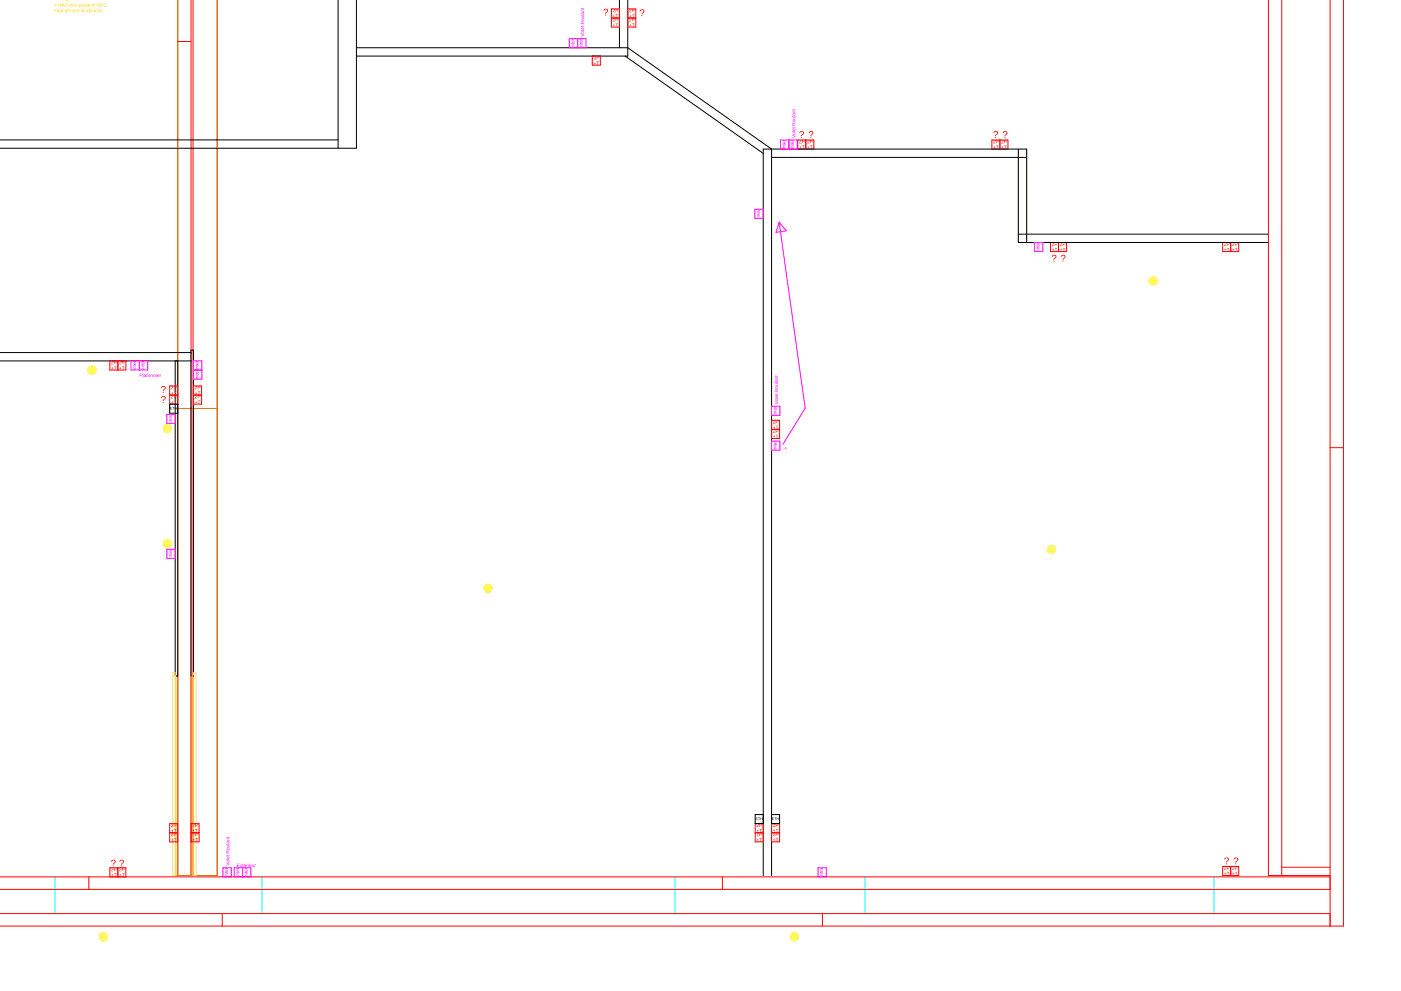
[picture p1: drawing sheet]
<svg xmlns="http://www.w3.org/2000/svg" width="420mm" height="297mm" viewBox="0 0 420 297" stroke-linecap="round" stroke-linejoin="round" font-family="sans-serif">
<g fill="none" stroke="#f00" stroke-width=".3">
<path d="M53.3 -.1v262.5h4v-262.5M57.9 -.1v262.5h7.2v-262.5M380.4 -.1v262.5h18.5M384.4 -.1v262.5M398.9 -.1v277.7M402.9 -.1v277.7h-403M53.3 12.4h4M177.6 16.8h2.4v2.7h-2.4zM398.9 134.2h4M384.4 259.9h14.5M-.1 266.6h399M-.1 273.8h399"/>
<path d="M-.1 262.8h399M26.6 262.8v3.8M66.6 273.8v3.8M216.6 262.8v3.8M246.6 273.8v3.8"/>
</g>
<path d="M16.5 262.8v11M78.5 262.8v11M202.5 262.8v11M259.4 262.8v11M364.1 262.8v11" fill="none" stroke="#0ff" stroke-width=".3"/>
<path d="M53.3 -.1v262.5h11.8v-262.4M53.3 122.4h11.8" fill="none" stroke="#cd8900" stroke-width=".3"/>
<path d="M52.7 202.6h.6v59.8h-.6zM57.3 202.6h.6v59.8h-.6z" fill="none" stroke="#ff7f00" stroke-width=".3"/>
<g fill="none" stroke="#000" stroke-width=".3">
<path d="M101.4 0v44.4M106.9 0v44.4h-106.9M185.8 -.1v14.4M188.3 -.1v16.9h-81.4M106.9 14.3h81.4l43.1 30.4M0 41.9h101.4M228.9 44.7v217.7M231.4 47.2v215.2M305.4 44.7v28M307.9 44.7v28M0 108.2h57.3M0 105.7h57.3"/>
<path d="M52.5 108.2v94.4h.8v-94.4M57.3 202.6v-97.7h.7v97.7h-.1"/>
</g>
<path d="M51.8 201.6h.7l.2 1v59.8h-.9zM58 201.6h.8v60.8h-.9z" fill="none" stroke="#ffe45d" stroke-width=".3"/>
<g fill="#f00">
<path d="M178.1 16.9a.38 .38 0 0 1 .6 .3 .38 .38 0 0 1-.4 .4l.4 .2h-.7l.2-.3a.31 .31 0 0 0 .4-.2 .31 .31 0 0 0-.3-.4l-.3 .2zM178.9 16.8h.4a.31 .31 0 0 1 .4 .3 .31 .31 0 0 1-.4 .3h-.3l-.1 .4zM179 16.9v.4h.5v-.3z"/>
<path d="M178.3 18.6l.1 .3h.3l-.3 .1v.3l-.1-.3h-.3l.3-.1zM178.9 18.4h.8l-.4 .2v.8l-.1-.8z"/>
</g>
<path d="M188.3 2.7h2.4v2.7h-2.4z" fill="none" stroke="#f00" stroke-width=".3"/>
<g fill="#f00">
<path d="M188.8 2.7a.38 .38 0 0 1 .5 .3 .38 .38 0 0 1-.4 .5l.4 .2h-.6l.1-.3a.31 .31 0 0 0 .4-.2 .31 .31 0 0 0-.2-.4l-.3 .1zM189.5 2.7h.5a.31 .31 0 0 1 .3 .3 .31 .31 0 0 1-.3 .3h-.3l-.2 .4zM189.7 2.8v.4l.4-.1v-.3z"/>
<path d="M189 4.5l.1 .3h.3l-.3 .1v.3l-.1-.3h-.3l.3-.1zM189.5 4.3h.8l-.3 .1v.9l-.2-.9z"/>
</g>
<path d="M188.3 5.4h2.4v2.7h-2.4z" fill="none" stroke="#f00" stroke-width=".3"/>
<g fill="#f00">
<path d="M188.8 5.5a.38 .38 0 0 1 .5 .2 .38 .38 0 0 1-.4 .5l.4 .2h-.6l.1-.3a.31 .31 0 0 0 .4-.2 .31 .31 0 0 0-.2-.4l-.3 .2zM189.5 5.4h.5a.31 .31 0 0 1 .3 .3 .31 .31 0 0 1-.3 .3h-.3l-.2 .4zM189.7 5.5v.4h.4v-.3z"/>
<path d="M189 7.2l.1 .3h.3l-.3 .1v.3l-.1-.3h-.3l.3-.1zM189.5 7h.8l-.3 .1v.9l-.2-.9z"/>
</g>
<path d="M183.4 2.7h2.4v2.7h-2.4z" fill="none" stroke="#f00" stroke-width=".3"/>
<g fill="#f00">
<path d="M183.9 2.7a.38 .38 0 0 1 .5 .3 .38 .38 0 0 1-.4 .5l.4 .2h-.6l.1-.3a.31 .31 0 0 0 .4-.2 .31 .31 0 0 0-.2-.4l-.3 .1zM184.6 2.7h.4a.31 .31 0 0 1 .4 .3 .31 .31 0 0 1-.3 .3h-.3l-.2 .4zM184.8 2.8v.4l.4-.1v-.3z"/>
<path d="M184.1 4.5l.1 .3h.3l-.3 .1v.3l-.1-.3h-.3l.3-.1zM184.6 4.3h.8l-.3 .1v.9l-.2-.9z"/>
</g>
<path d="M183.4 5.4h2.4v2.7h-2.4z" fill="none" stroke="#f00" stroke-width=".3"/>
<g fill="#f00">
<path d="M183.9 5.5a.38 .38 0 0 1 .5 .2 .38 .38 0 0 1-.4 .5l.4 .2h-.6l.1-.3a.31 .31 0 0 0 .4-.2 .31 .31 0 0 0-.2-.4l-.3 .2zM184.6 5.4h.4a.31 .31 0 0 1 .4 .3 .31 .31 0 0 1-.3 .3h-.3l-.2 .4zM184.8 5.5v.4h.4v-.3z"/>
<path d="M184.1 7.2l.1 .3h.3l-.3 .1v.3l-.1-.3h-.3l.3-.1zM184.6 7h.8l-.3 .1v.9l-.2-.9z"/>
</g>
<path d="M231.4 126h2.4v2.7h-2.4z" fill="none" stroke="#f00" stroke-width=".3"/>
<g fill="#f00">
<path d="M231.9 126a.38 .38 0 0 1 .6 .3 .38 .38 0 0 1-.5 .5l.5 .2h-.7l.1-.3a.31 .31 0 0 0 .4-.2 .31 .31 0 0 0-.2-.4l-.3 .1zM232.7 126h.4a.31 .31 0 0 1 .3 .3 .31 .31 0 0 1-.3 .3h-.3l-.1 .4zM232.8 126.1v.4l.4-.1v-.3z"/>
<path d="M232.1 127.8l.1 .3h.3l-.3 .1v.3l-.1-.3h-.3l.3-.1zM232.6 127.6h.8l-.3 .1v.9l-.1-.9z"/>
</g>
<path d="M231.4 128.7h2.4v2.7h-2.4z" fill="none" stroke="#f00" stroke-width=".3"/>
<g fill="#f00">
<path d="M231.9 128.8a.38 .38 0 0 1 .6 .2 .38 .38 0 0 1-.5 .5l.5 .2h-.7l.1-.3a.31 .31 0 0 0 .4-.2 .31 .31 0 0 0-.2-.4l-.3 .2zM232.7 128.7h.4a.31 .31 0 0 1 .3 .3 .31 .31 0 0 1-.3 .3h-.3l-.1 .4zM232.8 128.8v.4h.4v-.3z"/>
<path d="M232.1 130.5l.1 .3h.3l-.3 .1v.3l-.1-.3h-.3l.3-.1zM232.6 130.3h.8l-.3 .1v.9l-.1-.9z"/>
</g>
<path d="M231.4 249.6h2.4v2.7h-2.4z" fill="none" stroke="#f00" stroke-width=".3"/>
<g fill="#f00">
<path d="M231.9 249.7a.38 .38 0 0 1 .6 .3 .38 .38 0 0 1-.5 .4l.5 .2h-.7l.1-.3a.31 .31 0 0 0 .4-.2 .31 .31 0 0 0-.2-.4l-.3 .2zM232.7 249.6h.4a.31 .31 0 0 1 .3 .3 .31 .31 0 0 1-.3 .3h-.3l-.1 .4zM232.8 249.7v.4h.4v-.3z"/>
<path d="M232.1 251.4l.1 .3h.3l-.3 .1v.3l-.1-.3h-.3l.3-.1zM232.6 251.2h.8l-.3 .2v.8l-.1-.8z"/>
</g>
<path d="M231.4 246.9h2.4v2.7h-2.4z" fill="none" stroke="#f00" stroke-width=".3"/>
<g fill="#f00">
<path d="M231.9 247a.38 .38 0 0 1 .6 .2 .38 .38 0 0 1-.5 .5l.5 .2h-.7l.1-.3a.31 .31 0 0 0 .4-.2 .31 .31 0 0 0-.2-.4l-.3 .1zM232.7 246.9h.4a.31 .31 0 0 1 .3 .3 .31 .31 0 0 1-.3 .3h-.3l-.1 .4zM232.8 247v.4l.4-.1v-.2z"/>
<path d="M232.1 248.7l.1 .3h.3l-.3 .1v.3l-.1-.3h-.3l.3-.1zM232.6 248.5h.8l-.3 .1v.9l-.1-.9z"/>
</g>
<path d="M226.5 246.9h2.4v2.7h-2.4z" fill="none" stroke="#f00" stroke-width=".3"/>
<g fill="#f00">
<path d="M227 247a.38 .38 0 0 1 .6 .2 .38 .38 0 0 1-.5 .5l.5 .2h-.7l.1-.3a.31 .31 0 0 0 .4-.2 .31 .31 0 0 0-.2-.4l-.3 .1zM227.7 246.9h.5a.31 .31 0 0 1 .3 .3 .31 .31 0 0 1-.3 .3h-.3l-.2 .4zM227.9 247v.4l.4-.1v-.2z"/>
<path d="M227.2 248.7l.1 .3h.3l-.3 .1v.3l-.1-.3h-.3l.3-.1zM227.7 248.5h.8l-.3 .1v.9l-.2-.9z"/>
</g>
<path d="M226.5 249.6h2.4v2.7h-2.4z" fill="none" stroke="#f00" stroke-width=".3"/>
<g fill="#f00">
<path d="M227 249.7a.38 .38 0 0 1 .6 .3 .38 .38 0 0 1-.5 .4l.5 .2h-.7l.1-.3a.31 .31 0 0 0 .4-.2 .31 .31 0 0 0-.2-.4l-.3 .2zM227.7 249.6h.5a.31 .31 0 0 1 .3 .3 .31 .31 0 0 1-.3 .3h-.3l-.2 .4zM227.9 249.7v.4h.4v-.3z"/>
<path d="M227.2 251.4l.1 .3h.3l-.3 .1v.3l-.1-.3h-.3l.3-.1zM227.7 251.2h.8l-.3 .2v.8l-.2-.8z"/>
</g>
<path d="M58 118.4h2.5v2.7h-2.5z" fill="none" stroke="#f00" stroke-width=".3"/>
<g fill="#f00">
<path d="M58.6 118.5a.38 .38 0 0 1 .5 .3 .38 .38 0 0 1-.4 .4l.4 .2h-.6l.1-.3a.31 .31 0 0 0 .4-.2 .31 .31 0 0 0-.3-.4l-.2 .2zM59.3 118.4h.4a.31 .31 0 0 1 .4 .3 .31 .31 0 0 1-.4 .3h-.3l-.1 .4zM59.4 118.5v.4h.5v-.3z"/>
<path d="M58.8 120.2l.1 .3h.3l-.3 .1v.3l-.1-.3h-.3l.3-.1zM59.3 120h.8l-.4 .1v.9l-.1-.9z"/>
</g>
<path d="M50.9 118.4h2.4v2.7h-2.4z" fill="none" stroke="#f00" stroke-width=".3"/>
<g fill="#f00">
<path d="M51.4 118.5a.38 .38 0 0 1 .6 .3 .38 .38 0 0 1-.5 .4l.5 .2h-.7l.1-.3a.31 .31 0 0 0 .4-.2 .31 .31 0 0 0-.2-.4l-.3 .2zM52.1 118.4h.5a.31 .31 0 0 1 .3 .3 .31 .31 0 0 1-.3 .3h-.3l-.2 .4zM52.3 118.5v.4h.4v-.3z"/>
<path d="M51.6 120.2l.1 .3h.3l-.3 .1v.3l-.1-.3h-.3l.3-.1zM52.1 120h.8l-.3 .1v.9l-.2-.9z"/>
</g>
<path d="M50.9 249.6h2.4v2.7h-2.4z" fill="none" stroke="#f00" stroke-width=".3"/>
<g fill="#f00">
<path d="M51.4 249.7a.38 .38 0 0 1 .6 .3 .38 .38 0 0 1-.5 .4l.5 .2h-.7l.1-.3a.31 .31 0 0 0 .4-.2 .31 .31 0 0 0-.2-.4l-.3 .2zM52.1 249.6h.5a.31 .31 0 0 1 .3 .3 .31 .31 0 0 1-.3 .3h-.3l-.2 .4zM52.3 249.7v.4h.4v-.3z"/>
<path d="M51.6 251.4l.1 .3h.3l-.3 .1v.3l-.1-.3h-.3l.3-.1zM52.1 251.2h.8l-.3 .2v.8l-.2-.8z"/>
</g>
<path d="M58 115.7h2.5v2.7h-2.5z" fill="none" stroke="#f00" stroke-width=".3"/>
<g fill="#f00">
<path d="M58.6 115.8a.38 .38 0 0 1 .5 .2 .38 .38 0 0 1-.4 .5l.4 .2h-.6l.1-.3a.31 .31 0 0 0 .4-.2 .31 .31 0 0 0-.3-.4l-.2 .1zM59.3 115.7h.4a.31 .31 0 0 1 .4 .3 .31 .31 0 0 1-.4 .3h-.3l-.1 .4zM59.4 115.8v.4l.5-.1v-.3z"/>
<path d="M58.8 117.5l.1 .3h.3l-.3 .1v.3l-.1-.3h-.3l.3-.1zM59.3 117.3h.8l-.4 .1v.9l-.1-.9z"/>
</g>
<path d="M50.9 115.7h2.4v2.7h-2.4z" fill="none" stroke="#f00" stroke-width=".3"/>
<g fill="#f00">
<path d="M51.4 115.8a.38 .38 0 0 1 .6 .2 .38 .38 0 0 1-.5 .5l.5 .2h-.7l.1-.3a.31 .31 0 0 0 .4-.2 .31 .31 0 0 0-.2-.4l-.3 .1zM52.1 115.7h.5a.31 .31 0 0 1 .3 .3 .31 .31 0 0 1-.3 .3h-.3l-.2 .4zM52.3 115.8v.4l.4-.1v-.3z"/>
<path d="M51.6 117.5l.1 .3h.3l-.3 .1v.3l-.1-.3h-.3l.3-.1zM52.1 117.3h.8l-.3 .1v.9l-.2-.9z"/>
</g>
<path d="M50.9 246.9h2.4v2.7h-2.4z" fill="none" stroke="#f00" stroke-width=".3"/>
<g fill="#f00">
<path d="M51.4 247a.38 .38 0 0 1 .6 .2 .38 .38 0 0 1-.5 .5l.5 .2h-.7l.1-.3a.31 .31 0 0 0 .4-.2 .31 .31 0 0 0-.2-.4l-.3 .1zM52.1 246.9h.5a.31 .31 0 0 1 .3 .3 .31 .31 0 0 1-.3 .3h-.3l-.2 .4zM52.3 247v.4l.4-.1v-.2z"/>
<path d="M51.6 248.7l.1 .3h.3l-.3 .1v.3l-.1-.3h-.3l.3-.1zM52.1 248.5h.8l-.3 .1v.9l-.2-.9z"/>
</g>
<path d="M57.3 246.9h2.4v2.7h-2.4z" fill="none" stroke="#f00" stroke-width=".3"/>
<g fill="#f00">
<path d="M57.8 247a.38 .38 0 0 1 .6 .2 .38 .38 0 0 1-.5 .5l.5 .2h-.7l.1-.3a.31 .31 0 0 0 .4-.2 .31 .31 0 0 0-.2-.4l-.3 .1zM58.6 246.9h.4a.31 .31 0 0 1 .3 .3 .31 .31 0 0 1-.3 .3h-.3l-.1 .4zM58.7 247v.4l.4-.1v-.2z"/>
<path d="M58 248.7l.1 .3h.3l-.3 .1v.3l-.1-.3h-.3l.3-.1zM58.5 248.5h.8l-.3 .1v.9l-.1-.9z"/>
</g>
<path d="M57.3 249.6h2.4v2.7h-2.4z" fill="none" stroke="#f00" stroke-width=".3"/>
<g fill="#f00">
<path d="M57.8 249.7a.38 .38 0 0 1 .6 .3 .38 .38 0 0 1-.5 .4l.5 .2h-.7l.1-.3a.31 .31 0 0 0 .4-.2 .31 .31 0 0 0-.2-.4l-.3 .2zM58.6 249.6h.4a.31 .31 0 0 1 .3 .3 .31 .31 0 0 1-.3 .3h-.3l-.1 .4zM58.7 249.7v.4h.4v-.3z"/>
<path d="M58 251.4l.1 .3h.3l-.3 .1v.3l-.1-.3h-.3l.3-.1zM58.5 251.2h.8l-.3 .2v.8l-.1-.8z"/>
</g>
<path d="M299.9 42h2.4v2.7h-2.4z" fill="none" stroke="#f00" stroke-width=".3"/>
<g fill="#f00">
<path d="M300.4 42a.38 .38 0 0 1 .5 .3 .38 .38 0 0 1-.4 .4l.4 .3h-.6l.1-.3a.31 .31 0 0 0 .4-.3 .31 .31 0 0 0-.2-.3l-.3 .1zM301.1 42h.5a.31 .31 0 0 1 .3 .3 .31 .31 0 0 1-.3 .3h-.3l-.2 .4zM301.3 42.1v.4l.4-.1v-.3z"/>
<path d="M300.6 43.8l.1 .3h.3l-.3 .1v.3l-.1-.3h-.3l.3-.1zM301.1 43.6h.8l-.3 .1v.9l-.2-.9z"/>
</g>
<path d="M241.7 42h2.4v2.7h-2.4z" fill="none" stroke="#f00" stroke-width=".3"/>
<g fill="#f00">
<path d="M242.2 42a.38 .38 0 0 1 .5 .3 .38 .38 0 0 1-.4 .4l.4 .3h-.6l.1-.3a.31 .31 0 0 0 .4-.3 .31 .31 0 0 0-.2-.3l-.3 .1zM242.9 42h.4a.31 .31 0 0 1 .4 .3 .31 .31 0 0 1-.3 .3h-.3l-.2 .4zM243.1 42.1v.4l.4-.1v-.3z"/>
<path d="M242.4 43.8l.1 .3h.3l-.3 .1v.3l-.1-.3h-.3l.3-.1zM242.9 43.6h.8l-.3 .1v.9l-.2-.9z"/>
</g>
<path d="M369.1 259.7h2.4v2.7h-2.4z" fill="none" stroke="#f00" stroke-width=".3"/>
<g fill="#f00">
<path d="M369.6 259.8a.38 .38 0 0 1 .6 .3 .38 .38 0 0 1-.5 .4l.5 .2h-.7l.1-.3a.31 .31 0 0 0 .4-.2 .31 .31 0 0 0-.2-.4l-.3 .2zM370.4 259.7h.4a.31 .31 0 0 1 .3 .3 .31 .31 0 0 1-.3 .3h-.3l-.1 .4zM370.5 259.8v.4h.4v-.3z"/>
<path d="M369.8 261.5l.1 .3h.3l-.3 .1v.3l-.1-.3h-.3l.3-.1zM370.3 261.3h.8l-.3 .2v.8l-.1-.8z"/>
</g>
<path d="M317.5 72.7h2.4v2.7h-2.4z" fill="none" stroke="#f00" stroke-width=".3"/>
<g fill="#f00">
<path d="M318 72.8a.38 .38 0 0 1 .5 .2 .38 .38 0 0 1-.4 .5l.4 .2h-.6l.1-.3a.31 .31 0 0 0 .4-.2 .31 .31 0 0 0-.2-.4l-.3 .1zM318.7 72.7h.4a.31 .31 0 0 1 .4 .3 .31 .31 0 0 1-.3 .3h-.3l-.2 .4zM318.9 72.8v.4l.4-.1v-.2z"/>
<path d="M318.2 74.5l.1 .3h.3l-.3 .1v.3l-.1-.3h-.3l.3-.1zM318.7 74.3h.8l-.3 .1v.9l-.2-.9z"/>
</g>
<path d="M369.1 72.7h2.4v2.7h-2.4z" fill="none" stroke="#f00" stroke-width=".3"/>
<g fill="#f00">
<path d="M369.6 72.8a.38 .38 0 0 1 .6 .2 .38 .38 0 0 1-.5 .5l.5 .2h-.7l.1-.3a.31 .31 0 0 0 .4-.2 .31 .31 0 0 0-.2-.4l-.3 .1zM370.4 72.7h.4a.31 .31 0 0 1 .3 .3 .31 .31 0 0 1-.3 .3h-.3l-.1 .4zM370.5 72.8v.4l.4-.1v-.2z"/>
<path d="M369.8 74.5l.1 .3h.3l-.3 .1v.3l-.1-.3h-.3l.3-.1zM370.3 74.3h.8l-.3 .1v.9l-.1-.9z"/>
</g>
<path d="M35.3 260.1h2.5v2.7h-2.5z" fill="none" stroke="#f00" stroke-width=".3"/>
<g fill="#f00">
<path d="M35.9 260.2a.38 .38 0 0 1 .5 .3 .38 .38 0 0 1-.4 .4l.4 .2h-.6l.1-.3a.31 .31 0 0 0 .4-.2 .31 .31 0 0 0-.2-.4l-.3 .2zM36.6 260.1h.4a.31 .31 0 0 1 .4 .3 .31 .31 0 0 1-.4 .3h-.3l-.1 .4zM36.7 260.2v.4h.5v-.3z"/>
<path d="M36.1 261.9l.1 .3h.3l-.3 .1v.3l-.1-.3h-.3l.3-.1zM36.6 261.7h.8l-.4 .2v.8l-.1-.8z"/>
</g>
<path d="M35.3 108.2h2.5v2.7h-2.5z" fill="none" stroke="#f00" stroke-width=".3"/>
<g fill="#f00">
<path d="M35.9 108.3a.38 .38 0 0 1 .5 .2 .38 .38 0 0 1-.4 .5l.4 .2h-.6l.1-.3a.31 .31 0 0 0 .4-.2 .31 .31 0 0 0-.2-.4l-.3 .1zM36.6 108.2h.4a.31 .31 0 0 1 .4 .3 .31 .31 0 0 1-.4 .3h-.3l-.1 .4zM36.7 108.3v.4l.5-.1v-.2z"/>
<path d="M36.1 110l.1 .3h.3l-.3 .1v.3l-.1-.3h-.3l.3-.1zM36.6 109.8h.8l-.4 .1v.9l-.1-.9z"/>
</g>
<path d="M297.5 42h2.4v2.7h-2.4z" fill="none" stroke="#f00" stroke-width=".3"/>
<g fill="#f00">
<path d="M298 42a.38 .38 0 0 1 .5 .3 .38 .38 0 0 1-.4 .4l.4 .3h-.6l.1-.3a.31 .31 0 0 0 .4-.3 .31 .31 0 0 0-.2-.3l-.3 .1zM298.7 42h.4a.31 .31 0 0 1 .4 .3 .31 .31 0 0 1-.3 .3h-.3l-.2 .4zM298.9 42.1v.4l.4-.1v-.3z"/>
<path d="M298.2 43.8l.1 .3h.3l-.3 .1v.3l-.1-.3h-.3l.3-.1zM298.7 43.6h.8l-.3 .1v.9l-.2-.9z"/>
</g>
<path d="M239.3 42h2.4v2.7h-2.4z" fill="none" stroke="#f00" stroke-width=".3"/>
<g fill="#f00">
<path d="M239.8 42a.38 .38 0 0 1 .5 .3 .38 .38 0 0 1-.4 .4l.4 .3h-.6l.1-.3a.31 .31 0 0 0 .4-.3 .31 .31 0 0 0-.2-.3l-.3 .1zM240.5 42h.4a.31 .31 0 0 1 .4 .3 .31 .31 0 0 1-.4 .3h-.2l-.2 .4zM240.7 42.1v.4l.4-.1v-.3z"/>
<path d="M240 43.8l.1 .3h.3l-.3 .1v.3l-.1-.3h-.3l.3-.1zM240.5 43.6h.8l-.3 .1v.9l-.2-.9z"/>
</g>
<path d="M366.7 259.7h2.4v2.7h-2.4z" fill="none" stroke="#f00" stroke-width=".3"/>
<g fill="#f00">
<path d="M367.2 259.8a.38 .38 0 0 1 .6 .3 .38 .38 0 0 1-.5 .4l.5 .2h-.7l.1-.3a.31 .31 0 0 0 .4-.2 .31 .31 0 0 0-.2-.4l-.3 .2zM367.9 259.7h.5a.31 .31 0 0 1 .3 .3 .31 .31 0 0 1-.3 .3h-.3l-.2 .4zM368.1 259.8v.4h.4v-.3z"/>
<path d="M367.4 261.5l.1 .3h.3l-.3 .1v.3l-.1-.3h-.3l.3-.1zM367.9 261.3h.8l-.3 .2v.8l-.2-.8z"/>
</g>
<path d="M315.1 72.7h2.4v2.7h-2.4z" fill="none" stroke="#f00" stroke-width=".3"/>
<g fill="#f00">
<path d="M315.6 72.8a.38 .38 0 0 1 .5 .2 .38 .38 0 0 1-.4 .5l.4 .2h-.6l.1-.3a.31 .31 0 0 0 .4-.2 .31 .31 0 0 0-.2-.4l-.3 .1zM316.3 72.7h.4a.31 .31 0 0 1 .4 .3 .31 .31 0 0 1-.4 .3h-.3l-.1 .4zM316.4 72.8v.4l.5-.1v-.2z"/>
<path d="M315.8 74.5l.1 .3h.3l-.3 .1v.3l-.1-.3h-.3l.3-.1zM316.3 74.3h.8l-.3 .1v.9l-.2-.9z"/>
</g>
<path d="M366.7 72.7h2.4v2.7h-2.4z" fill="none" stroke="#f00" stroke-width=".3"/>
<g fill="#f00">
<path d="M367.2 72.8a.38 .38 0 0 1 .6 .2 .38 .38 0 0 1-.5 .5l.5 .2h-.7l.1-.3a.31 .31 0 0 0 .4-.2 .31 .31 0 0 0-.2-.4l-.3 .1zM367.9 72.7h.5a.31 .31 0 0 1 .3 .3 .31 .31 0 0 1-.3 .3h-.3l-.2 .4zM368.1 72.8v.4l.4-.1v-.2z"/>
<path d="M367.4 74.5l.1 .3h.3l-.3 .1v.3l-.1-.3h-.3l.3-.1zM367.9 74.3h.8l-.3 .1v.9l-.2-.9z"/>
</g>
<path d="M32.9 260.1h2.4v2.7h-2.4z" fill="none" stroke="#f00" stroke-width=".3"/>
<g fill="#f00">
<path d="M33.4 260.2a.38 .38 0 0 1 .6 .3 .38 .38 0 0 1-.4 .4l.4 .2h-.7l.2-.3a.31 .31 0 0 0 .4-.2 .31 .31 0 0 0-.3-.4l-.2 .2zM34.2 260.1h.4a.31 .31 0 0 1 .4 .3 .31 .31 0 0 1-.4 .3h-.3l-.1 .4zM34.3 260.2v.4h.5v-.3z"/>
<path d="M33.6 261.9l.2 .3h.3l-.3 .1v.3l-.2-.3h-.3l.3-.1zM34.2 261.7h.8l-.4 .2v.8l-.1-.8z"/>
</g>
<path d="M32.9 108.2h2.4v2.7h-2.4z" fill="none" stroke="#f00" stroke-width=".3"/>
<g fill="#f00">
<path d="M33.4 108.3a.38 .38 0 0 1 .6 .2 .38 .38 0 0 1-.4 .5l.4 .2h-.7l.2-.3a.31 .31 0 0 0 .4-.2 .31 .31 0 0 0-.3-.4l-.2 .1zM34.2 108.2h.4a.31 .31 0 0 1 .4 .3 .31 .31 0 0 1-.4 .3h-.3l-.1 .4zM34.3 108.3v.4l.5-.1v-.2z"/>
<path d="M33.6 110l.2 .3h.3l-.3 .1v.3l-.2-.3h-.3l.3-.1zM34.2 109.8h.8l-.4 .1v.9l-.1-.9z"/>
</g>
<path d="M228.9 44.7h79M231.4 44.7v2.5h76.5M305.4 70.2h75M305.4 72.7h75" fill="none" stroke="#000" stroke-width=".3"/>
<g fill="#f00">
<path d="M48.5 115.9a.7 .7 0 0 1 1.1 .1 .7 .7 0 0 1-.5 1l-.3 .2 .1-.3a.46 .46 0 0 0 .5-.7 .46 .46 0 0 0-.8-.1l-.3 .2zM48.8 117.4h.3v.3h-.3z"/>
<path d="M48.5 118.9a.7 .7 0 0 1 1.1 .1 .7 .7 0 0 1-.5 1l-.3 .2 .1-.3a.46 .46 0 0 0 .5-.7 .46 .46 0 0 0-.8-.1l-.3 .2zM48.8 120.4h.3v.3h-.3z"/>
<path d="M33.5 257.9a.7 .7 0 0 1 1.1 .1 .7 .7 0 0 1-.5 1l-.3 .2 .1-.3a.46 .46 0 0 0 .5-.7 .46 .46 0 0 0-.8-.1l-.3 .2zM33.8 259.4h.3v.3h-.3z"/>
<path d="M36 257.9a.7 .7 0 0 1 1.1 .1 .7 .7 0 0 1-.5 1l-.3 .2 .1-.3a.46 .46 0 0 0 .5-.7 .46 .46 0 0 0-.8-.1l-.3 .2zM36.3 259.4h.3v.3h-.3z"/>
<path d="M315.6 76.5a.7 .7 0 0 1 1.1 .2 .7 .7 0 0 1-.5 1l-.3 .2 .1-.3a.46 .46 0 0 0 .5-.7 .46 .46 0 0 0-.8-.1l-.3 .1zM315.9 78.1h.3v.3h-.3z"/>
<path d="M318.4 76.5a.7 .7 0 0 1 1.1 .2 .7 .7 0 0 1-.6 1l-.2 .2 .1-.3a.46 .46 0 0 0 .5-.7 .46 .46 0 0 0-.8-.1l-.3 .1zM318.7 78.1h.2v.3h-.2z"/>
<path d="M298.1 39.5a.7 .7 0 0 1 1.1 .1 .7 .7 0 0 1-.5 1l-.3 .2 .1-.3a.46 .46 0 0 0 .5-.7 .46 .46 0 0 0-.8-.1l-.3 .2zM298.4 41h.3v.3h-.3z"/>
<path d="M239.9 39.5a.7 .7 0 0 1 1.1 .1 .7 .7 0 0 1-.5 1l-.3 .2 .1-.3a.46 .46 0 0 0 .5-.7 .46 .46 0 0 0-.8-.1l-.3 .2zM240.2 41h.3v.3h-.3z"/>
<path d="M367.3 257.2a.7 .7 0 0 1 1.1 .2 .7 .7 0 0 1-.5 1l-.2 .1 .1-.3a.46 .46 0 0 0 .4-.6 .46 .46 0 0 0-.8-.1l-.3 .1zM367.6 258.8h.3v.3h-.3z"/>
<path d="M300.9 39.5a.7 .7 0 0 1 1.1 .1 .7 .7 0 0 1-.5 1l-.2 .2 .1-.3a.46 .46 0 0 0 .4-.7 .46 .46 0 0 0-.8-.1l-.3 .2zM301.2 41h.3v.3h-.3z"/>
<path d="M242.7 39.5a.7 .7 0 0 1 1.1 .1 .7 .7 0 0 1-.5 1l-.3 .2 .1-.3a.46 .46 0 0 0 .5-.7 .46 .46 0 0 0-.8-.1l-.3 .2zM243 41h.3v.3h-.3z"/>
<path d="M370.2 257.2a.7 .7 0 0 1 1.1 .2 .7 .7 0 0 1-.6 1l-.2 .1 .1-.3a.46 .46 0 0 0 .5-.6 .46 .46 0 0 0-.8-.1l-.3 .1zM370.5 258.8h.2v.3h-.2z"/>
<path d="M192.1 3a.7 .7 0 0 1 1.1 .2 .7 .7 0 0 1-.5 1l-.3 .1 .1-.3a.46 .46 0 0 0 .5-.6 .46 .46 0 0 0-.8-.2l-.3 .2zM192.4 4.5h.3v.3h-.3z"/>
<path d="M181.2 2.8a.7 .7 0 0 1 1.1 .2 .7 .7 0 0 1-.5 1l-.3 .1 .1-.3a.46 .46 0 0 0 .5-.6 .46 .46 0 0 0-.8-.1l-.3 .1zM181.5 4.4h.2v.2h-.2z"/>
</g>
<path d="M50.9 121.1h2.4v2.8h-2.4zM226.5 244.1h2.4v2.8h-2.4zM231.4 244.1h2.4v2.8h-2.4z" fill="none" stroke="#000" stroke-width=".3"/>
<g fill="#000">
<path d="M51 122h.6l-.4 .1v.2h.4l-.4 .1v.3l.4 .1h-.6zM51.7 122h.6l-.2 .1v.7l-.1-.7zM52.4 122l.1 .3h.4l.1-.3v.8l-.1-.4h-.4l-.1 .4z"/>
<path d="M226.6 245h.6l-.4 .1v.3h.4h-.4v.3l.4 .1h-.6zM227.3 245h.6l-.2 .1v.7l-.1-.7zM228 245l.1 .3h.4l.1-.3v.8l-.1-.4h-.4l-.1 .4z"/>
<path d="M231.6 245h.5l-.4 .1v.3h.4h-.4v.3l.4 .1h-.5zM232.2 245h.6l-.2 .1v.7l-.1-.7zM232.9 245l.1 .3h.5l.1-.3v.8l-.1-.4h-.5l-.1 .4z"/>
</g>
<g fill="none" stroke="#ff0" stroke-width=".3">
<path d="M19.7 -.1h.8M20.1 -.1v.1M30.2 279.9l.6 .6M31 279.6v.8M31.9 279.9l-.6 .6M29.8 280.8h.9M30.8 281.1l-.6 .6M31 281.2v.8M31.3 281.1l.6 .6M31.4 280.8h.8"/>
<circle cx="31" cy="280.8" r=".36"/>
<circle cx="31" cy="280.8" r="1.2"/>
</g>
<path d="M30.1 280.5h.2a.25 .25 0 0 1 .2 .3 .25 .25 0 0 1-.2 .2h-.2zM30.2 280.6v.4h.2v-.3zM30.8 280.5l.1 .3 .3-.3v.5v-.2h-.3l-.1 .2zM31.5 280.5h.4l-.2 .5z" fill="#ff0"/>
<g fill="none" stroke="#ff0" stroke-width=".3">
<path d="M237.4 279.9l.6 .6M238.2 279.6v.8M239.1 279.9l-.6 .6M237 280.8h.9M238 281.1l-.6 .6M238.2 281.2v.8M238.5 281.1l.6 .6M238.6 280.8h.8"/>
<circle cx="238.2" cy="280.8" r=".36"/>
<circle cx="238.2" cy="280.8" r="1.2"/>
</g>
<path d="M237.3 280.5h.2a.25 .25 0 0 1 .2 .3 .25 .25 0 0 1-.2 .2h-.2zM237.4 280.6v.4h.2v-.3zM238 280.5l.1 .3 .3-.3v.5v-.2h-.3l-.1 .2zM238.7 280.5h.4l-.2 .5z" fill="#ff0"/>
<g fill="none" stroke="#ff0" stroke-width=".3">
<path d="M344.6 84.2h.8M344.9 83.3l.6 .6M345.5 84.4l-.6 .6M345.8 83v.8M345.8 84.5v.9M346.1 84.4l.5 .6M346.2 84.2h.8M346.6 83.3l-.5 .6"/>
<circle cx="345.8" cy="84.2" r=".36"/>
<circle cx="345.8" cy="84.2" r="1.2"/>
</g>
<path d="M344.9 83.9h.1a.25 .25 0 0 1 .3 .3 .25 .25 0 0 1-.2 .2h-.2zM344.9 84v.4l.3-.1v-.2zM345.6 83.9l.1 .2 .3-.2v.5l-.1-.2h-.2l-.1 .2zM346.3 83.9h.4l-.2 .5z" fill="#ff0"/>
<g fill="none" stroke="#ff0" stroke-width=".3">
<path d="M314.1 164.7h.9M314.5 163.9l.6 .6M315.1 165l-.6 .6M315.3 163.5v.9M315.3 165.1v.8M315.6 165l.6 .6M315.7 164.7h.8M316.2 163.9l-.6 .6"/>
<circle cx="315.3" cy="164.7" r="1.2"/>
<circle cx="315.3" cy="164.7" r=".36"/>
</g>
<path d="M314.4 164.5h.2a.25 .25 0 0 1 .2 .2 .25 .25 0 0 1-.2 .3h-.2zM314.5 164.5v.4h.2v-.3zM315.1 164.5l.1 .2 .3-.2v.5v-.3h-.3l-.1 .3zM315.8 164.5h.4l-.2 .5z" fill="#ff0"/>
<g fill="none" stroke="#ff0" stroke-width=".3">
<path d="M145.1 176.3h.9M145.5 175.5l.6 .6M146.1 176.6l-.6 .6M146.3 175.1v.9M146.3 176.7v.8M146.6 176.6l.6 .6M146.7 176.3h.8M147.2 175.5l-.6 .6"/>
<circle cx="146.3" cy="176.3" r=".36"/>
<circle cx="146.3" cy="176.3" r="1.2"/>
</g>
<path d="M145.4 176.1h.2a.25 .25 0 0 1 .2 .2 .25 .25 0 0 1-.2 .3h-.2zM145.5 176.1v.4h.2v-.3zM146.1 176.1l.1 .2 .3-.2v.5v-.3h-.3l-.1 .3zM146.8 176.1h.4l-.2 .5z" fill="#ff0"/>
<g fill="none" stroke="#ff0" stroke-width=".3">
<path d="M49 163h.8M49.4 162.1l.6 .6M50 163.2l-.6 .6M50.2 161.8v.8M50.2 163.3v.9M50.5 163.2l.6 .6M50.6 163h.8M51.1 162.1l-.6 .6"/>
<circle cx="50.2" cy="163" r=".36"/>
<circle cx="50.2" cy="163" r="1.2"/>
</g>
<path d="M49.3 162.7h.2a.25 .25 0 0 1 .2 .3 .25 .25 0 0 1-.2 .2h-.2zM49.4 162.8v.4l.2-.1v-.2zM50 162.7l.1 .2 .3-.2v.5l-.1-.2h-.2l-.1 .2zM50.7 162.7h.4l-.2 .5z" fill="#ff0"/>
<g fill="none" stroke="#ff0" stroke-width=".3">
<path d="M49 128.4h.8M49.4 127.6l.6 .6M50 128.7l-.6 .6M50.2 127.2v.9M50.2 128.8v.8M50.5 128.7l.6 .6M50.6 128.4h.8M51.1 127.6l-.6 .6"/>
<circle cx="50.2" cy="128.4" r=".36"/>
<circle cx="50.2" cy="128.4" r="1.2"/>
</g>
<path d="M49.3 128.2h.2a.25 .25 0 0 1 .2 .2 .25 .25 0 0 1-.2 .3h-.2zM49.4 128.2v.4h.2v-.3zM50 128.2l.1 .2 .3-.2v.5l-.1-.3h-.2l-.1 .3zM50.7 128.2h.4l-.2 .5z" fill="#ff0"/>
<g fill="none" stroke="#ff0" stroke-width=".3">
<path d="M26.4 110.9h.8M26.7 110l.6 .6M27.3 111.2l-.6 .5M27.6 109.7v.8M27.6 111.3v.8M27.8 111.2l.6 .5M27.9 110.9h.9M28.4 110l-.6 .6"/>
<circle cx="27.6" cy="110.9" r="1.2"/>
<circle cx="27.6" cy="110.9" r=".36"/>
</g>
<g fill="#ff0">
<path d="M26.7 110.6h.1a.25 .25 0 0 1 .3 .3 .25 .25 0 0 1-.3 .2h-.1zM26.7 110.7v.4h.2l.1-.3zM27.4 110.6l.1 .3 .3-.3v.5l-.1-.2h-.2l-.1 .2zM28.1 110.6h.4l-.2 .5z"/>
<path d="M16.3 1l.2 .8zM16.3 1.9l.2 .1zM16.8 1l.1 .8zM16.7 1.9l.2 .1zM17.4 1l.5 .9 .5-.9-.4 1zM18.8 1l.6 1-.3-.2h-.4l-.3 .2zM18.9 1.1l-.2 .5h.4zM18.7 .8h.4l-.1 .2h-.4zM19.4 1.5a.51 .51 0 0 1 1 0 .51 .51 0 0 1-1 0zM19.5 1.5a.45 .45 0 0 0 .8 0 .45 .45 0 0 0-.8 0zM19.7 1.3l.4 .1h-.3v.3h.4a.3 .3 0 0 1-.5 .1 .3 .3 0 0 1 0-.5zM20.5 1.3l.2 .1 .2-.1-.2 .7zM21 1l.1 .1zM21 1.3l.1 .7zM21.4 1.1l.2-.1-.1 1-.2-.6zM21.7 1l.2 .1zM21.7 1.3l.2 .7zM22.1 1.4l.4-.1 .2 .2v.2h-.5v.2h.5a.39 .39 0 0 1-.6 .1 .39 .39 0 0 1 0-.6zM22.2 1.4v.2h.4zM22.9 1.3l.1 .1 .2-.1-.2 .7zM23.8 1.3l.1 .1a.34 .34 0 0 1 .4 0 .34 .34 0 0 1 0 .5 .34 .34 0 0 1-.4 0l-.1 .4zM23.9 1.4a.29 .29 0 0 0 .1 .5 .29 .29 0 0 0 .4-.2 .29 .29 0 0 0-.3-.3zM24.4 1.7a.4 .4 0 0 1 .8 0 .4 .4 0 0 1-.8 0zM24.5 1.7a.3 .3 0 0 0 .6 0 .3 .3 0 0 0-.6 0zM25.4 1.3h.4l.1 .2h-.4l.3 .1a.25 .25 0 0 1 0 .5 .25 .25 0 0 1-.4-.3h.4l-.4-.2zM26.1 1l.1 .1zM26.1 1.3l.1 .7zM26.5 1.1l.2 .2-.1 .6 .1 .1-.3-.1zM26.8 1l.2 .1zM26.8 1.3l.2 .7zM27 1.7a.4 .4 0 0 1 .8 0 .4 .4 0 0 1-.8 0zM27.1 1.7a.3 .3 0 0 0 .6 0 .3 .3 0 0 0-.6 0zM28 1.3h.5l.1 .7-.3-.6-.3 .6zM29.2 1l.7 .9 .1-.9v1l-.7-.8-.1 .8zM30.2 1h.8l-.6 .2v.3h.5l-.5 .1v.4zM31.2 1.2l.5-.2 .2 .3a.36 .36 0 0 0-.6 0 .36 .36 0 0 0 .1 .5 .36 .36 0 0 0 .5-.1 .47 .47 0 0 1-.8 .2 .47 .47 0 0 1 .1-.7z"/>
<path d="M16.3 3.2a.52 .52 0 0 1 1 0 .52 .52 0 0 1-1 0zM16.4 3.2a.4 .4 0 0 0 .8 0 .4 .4 0 0 0-.8 0zM17.5 2.9l.1 .2 .3-.2-.3 .8zM18 2.6l.1 .1zM18 2.9l.1 .8zM18.4 3l.3-.1 .2 .2 .1 .2h-.6l.1 .2h.4a.39 .39 0 0 1-.6 .1 .39 .39 0 0 1 .1-.6zM18.5 3l-.1 .2h.4zM19.1 2.9h.6v.8l-.3-.7-.3 .7zM20 2.7l.2 .2-.1 .6 .1 .2-.3-.2zM20.4 3l.3-.1 .3 .2v.2h-.6l.1 .2h.4a.39 .39 0 0 1-.6 .1 .39 .39 0 0 1 .1-.6zM20.5 3l-.1 .2h.4zM20.7 2.6l-.2 .2zM21.4 2.9l.4 .7 .4-.7-.3 .8zM22.3 3l.4-.1 .2 .2v.2h-.5v.2h.5a.39 .39 0 0 1-.6 .1 .39 .39 0 0 1 0-.6zM22.4 3v.2h.4zM23.1 2.9l.1 .2 .2-.2-.2 .8zM23.6 2.9h.4l.1 .2h-.5l.4 .2a.25 .25 0 0 1 0 .4 .25 .25 0 0 1-.4-.2h.4l-.5-.3zM24.7 2.6l.1 1.1zM25.1 3h.4l.2 .7-.2-.2a.26 .26 0 0 1-.3 .2 .26 .26 0 0 1-.2-.3 .26 .26 0 0 1 .3-.2l.1-.2zM25.1 3.3l.2 .3 .2-.3zM26.3 2.9l.4 .1 .1-.4v1.1l-.5-.1zM26.4 3a.3 .3 0 0 0 0 .5 .3 .3 0 0 0 .5-.2 .3 .3 0 0 0-.4-.3zM26.9 3.3a.4 .4 0 0 1 .8 0 .4 .4 0 0 1-.8 0zM27 3.3a.28 .28 0 0 0 .5 0 .28 .28 0 0 0-.5 0zM27.8 2.9l.3 .7 .3-.7v.8l-.5-.1zM28.7 3l.3-.1 .2 .2a.27 .27 0 0 0-.4 0 .27 .27 0 0 0 0 .4 .27 .27 0 0 0 .4-.1 .37 .37 0 0 1-.6 .2 .37 .37 0 0 1 .1-.6zM29.4 2.6l.1 .4h.5v.7l-.3-.7-.3 .7zM30.2 3l.4-.1 .2 .2v.2h-.5l.1 .2h.4a.39 .39 0 0 1-.6 .1 .39 .39 0 0 1 0-.6zM30.3 3v.2h.4z"/>
</g>
<path d="M58 110.9h2.5v2.7h-2.5z" fill="none" stroke="#f0f" stroke-width=".3"/>
<path d="M58.5 113.5l1 .1zM58.8 112.7h.7l-.6 .2 .6 .4h-.7zM58.6 112.3h1l-.7 .2zM58.8 111.5l.4-.1 .1 .6 .1-.6a.38 .38 0 0 1 .1 .6 .38 .38 0 0 1-.6 .1 .38 .38 0 0 1-.1-.6zM58.9 111.6l.2 .4v-.5zM58.8 110.9l.7 .4h-.7l.1-.2z" fill="#f0f"/>
<path d="M170.7 11.6h2.5v2.7h-2.5z" fill="none" stroke="#f0f" stroke-width=".3"/>
<path d="M171.2 14.2l1 .1zM171.5 13.4l.7-.1-.6 .3 .6 .3h-.7zM171.3 13l.9-.1-.6 .3zM171.5 12.2l.4-.1 .1 .5 .1-.5a.38 .38 0 0 1 .1 .5 .38 .38 0 0 1-.6 .1 .38 .38 0 0 1-.1-.5zM171.6 12.3l.2 .3v-.4zM171.5 11.6l.7 .3h-.7l.1-.1z" fill="#f0f"/>
<path d="M234.1 42h2.5v2.7h-2.5z" fill="none" stroke="#f0f" stroke-width=".3"/>
<path d="M234.6 44.5l1 .2zM234.9 43.8l.7-.1-.7 .3 .7 .3h-.8zM234.6 43.4l1-.1-.7 .3zM234.9 42.6l.3-.1 .1 .5 .1-.5a.38 .38 0 0 1 .1 .5 .38 .38 0 0 1-.5 .1 .38 .38 0 0 1-.1-.5zM235 42.7l.1 .3v-.4zM234.8 41.9l.8 .4h-.8l.2-.1z" fill="#f0f"/>
<path d="M310.3 72.7h2.5v2.7h-2.5z" fill="none" stroke="#f0f" stroke-width=".3"/>
<path d="M310.8 75.3l1 .1zM311 74.5l.8-.1-.7 .3 .7 .3h-.8zM310.8 74.1l1-.1-.7 .3zM311 73.3l.4-.1 .1 .5 .1-.5a.38 .38 0 0 1 .1 .5 .38 .38 0 0 1-.5 .1 .38 .38 0 0 1-.2-.5zM311.1 73.4l.2 .3v-.4zM311 72.7l.8 .3h-.8l.1-.1z" fill="#f0f"/>
<path d="M231.4 132.2h2.5v2.7h-2.5z" fill="none" stroke="#f0f" stroke-width=".3"/>
<path d="M231.9 134.8l1 .1zM232.2 134l.7-.1-.7 .3 .7 .4h-.8zM232 133.6h.9l-.7 .2zM232.2 132.8l.3-.1 .1 .5 .1-.5a.38 .38 0 0 1 .1 .6 .38 .38 0 0 1-.5 0 .38 .38 0 0 1-.1-.5zM232.3 132.9l.1 .4v-.5zM232.1 132.2l.8 .3h-.8l.2-.1z" fill="#f0f"/>
<path d="M226.4 62.7h2.5v2.8h-2.5z" fill="none" stroke="#f0f" stroke-width=".3"/>
<path d="M226.9 65.3l1 .2zM227.2 64.5h.7l-.7 .3 .7 .3h-.8zM227 64.1h.9l-.7 .3zM227.2 63.4l.3-.2 .1 .6 .1-.5a.38 .38 0 0 1 .1 .5 .38 .38 0 0 1-.5 .1 .38 .38 0 0 1-.1-.5zM227.3 63.4l.1 .4v-.4zM227.1 62.7l.8 .4h-.8l.2-.2z" fill="#f0f"/>
<path d="M58 108.2h2.5v2.7h-2.5z" fill="none" stroke="#f0f" stroke-width=".3"/>
<path d="M58.5 110.8l1 .1zM58.8 110l.7-.1-.6 .3 .6 .3h-.7zM58.6 109.6l1-.1-.7 .3zM58.8 108.8l.4-.1 .1 .5 .1-.5a.38 .38 0 0 1 .1 .5 .38 .38 0 0 1-.6 .1 .38 .38 0 0 1-.1-.5zM58.9 108.9l.2 .3v-.4zM58.8 108.2l.7 .3h-.7l.1-.1z" fill="#f0f"/>
<path d="M245.3 260.1h2.5v2.7h-2.5z" fill="none" stroke="#f0f" stroke-width=".3"/>
<path d="M245.8 262.7l1 .1zM246.1 261.9l.7-.1-.6 .3 .6 .4h-.7zM245.9 261.5h.9l-.6 .2zM246.1 260.7l.4-.1 .1 .5 .1-.5a.38 .38 0 0 1 0 .6 .38 .38 0 0 1-.5 0 .38 .38 0 0 1-.1-.5zM246.2 260.8l.2 .4v-.5zM246.1 260.1l.7 .3-.7 .1 .1-.2z" fill="#f0f"/>
<path d="M70.2 260.1h2.5v2.7h-2.5z" fill="none" stroke="#f0f" stroke-width=".3"/>
<path d="M70.7 262.7l1 .1zM71 261.9l.7-.1-.6 .3 .6 .4h-.7zM70.8 261.5h1l-.7 .2zM71 260.7l.4-.1 .1 .5 .1-.5a.38 .38 0 0 1 .1 .6 .38 .38 0 0 1-.6 0 .38 .38 0 0 1-.1-.5zM71.1 260.8l.2 .4v-.5zM71 260.1l.7 .3-.7 .1 .1-.2z" fill="#f0f"/>
<path d="M72.7 260.1h2.5v2.7h-2.5z" fill="none" stroke="#f0f" stroke-width=".3"/>
<path d="M73.2 262.7l1 .1zM73.5 261.9l.7-.1-.6 .3 .6 .4h-.7zM73.3 261.5h1l-.7 .2zM73.5 260.7l.4-.1 .1 .5 .1-.5a.38 .38 0 0 1 .1 .6 .38 .38 0 0 1-.6 0 .38 .38 0 0 1-.1-.5zM73.6 260.8l.2 .4v-.5zM73.5 260.1l.7 .3-.7 .1 .1-.2z" fill="#f0f"/>
<path d="M50 164.6h2.5v2.8h-2.5z" fill="none" stroke="#f0f" stroke-width=".3"/>
<path d="M50.5 167.2l1 .2zM50.8 166.4h.7l-.6 .3 .6 .3h-.7zM50.6 166.1l1-.1-.7 .3zM50.8 165.3l.4-.1 .1 .5 .1-.5a.38 .38 0 0 1 .1 .5 .38 .38 0 0 1-.6 .1 .38 .38 0 0 1-.1-.5zM50.9 165.3l.2 .4v-.4zM50.8 164.6l.7 .4h-.7l.1-.1z" fill="#f0f"/>
<path d="M50 124.2h2.5v2.7h-2.5z" fill="none" stroke="#f0f" stroke-width=".3"/>
<path d="M50.5 126.8l1 .1zM50.8 126l.7-.1-.6 .3 .6 .3h-.7zM50.6 125.6l1-.1-.7 .3zM50.8 124.8l.4-.1 .1 .5 .1-.5a.38 .38 0 0 1 .1 .5 .38 .38 0 0 1-.6 .1 .38 .38 0 0 1-.1-.5zM50.9 124.9l.2 .3v-.4zM50.8 124.2l.7 .3h-.7l.1-.1z" fill="#f0f"/>
<path d="M39.3 108.2h2.5v2.7h-2.5z" fill="none" stroke="#f0f" stroke-width=".3"/>
<path d="M39.8 110.8l1 .1zM40.1 110l.7-.1-.7 .3 .7 .3h-.8zM39.9 109.6l.9-.1-.7 .3zM40.1 108.8l.3-.1 .1 .5 .1-.5a.38 .38 0 0 1 .1 .5 .38 .38 0 0 1-.5 .1 .38 .38 0 0 1-.1-.5zM40.2 108.9l.1 .3v-.4zM40 108.2l.8 .3h-.8l.2-.1z" fill="#f0f"/>
<path d="M187.5 16.8l41.4 29.2" fill="none" stroke="#000" stroke-width=".3"/>
<path d="M71.1 258.9h.7l-.6 .1v.3h.6l-.6 .1v.4l.7 .1h-.8zM71.9 259.1l.4 .3 .3-.3-.2 .4 .2 .4-.3-.3-.4 .3 .3-.4zM72.8 259l.2 .1-.1 .6 .1 .2-.2-.2zM73.2 259.2l.3-.1 .3 .3v.1h-.6l.1 .3 .5-.1a.39 .39 0 0 1-.6 .1 .39 .39 0 0 1 0-.6zM73.3 259.3l-.1 .1h.5zM73.5 258.8l-.1 .2zM74 259.1l.1 .2 .2-.2-.2 .8zM74.4 258.8l.2 .2zM74.4 259.1l.2 .8zM74.8 259.2l.4-.1 .2 .3v.1h-.5v.3l.5-.1a.39 .39 0 0 1-.6 .1 .39 .39 0 0 1 0-.6zM74.9 259.3v.1h.4zM75.6 259.1l.3 .7 .3-.7v.8l-.6-.1zM76.4 259.1l.1 .2 .2-.2-.2 .8z" fill="#f0f"/>
<path d="M66.9 260.1h2.5v2.7h-2.5z" fill="none" stroke="#f0f" stroke-width=".3"/>
<g fill="#f0f">
<path d="M67.4 262.7l1 .1zM67.6 261.9l.8-.1-.7 .3 .7 .4h-.8zM67.4 261.5h1l-.7 .2zM67.6 260.7l.4-.1 .1 .5 .1-.5a.38 .38 0 0 1 .1 .6 .38 .38 0 0 1-.5 0 .38 .38 0 0 1-.2-.5zM67.7 260.8l.2 .4v-.5zM67.6 260.1l.8 .3-.8 .1 .2-.2z"/>
<path d="M67.8 258.5l1 .6-1 .4 .9-.5zM68 258.3a.4 .4 0 0 1 .8 0 .4 .4 0 0 1-.8 0zM68.1 258.3a.3 .3 0 0 0 .6 0 .3 .3 0 0 0-.6 0zM67.7 257.6l1.1 .1zM68.1 256.9l.3-.2 .2 .6v-.5a.38 .38 0 0 1 .1 .5 .38 .38 0 0 1-.5 .1 .38 .38 0 0 1-.1-.5zM68.2 256.9l.1 .4v-.4zM67.9 256.4h.9l-.7 .2zM67.9 255l.3-.1 .2 .3 .4-.3-.4 .4v.3l.4 .1h-1zM68 255.1l-.1 .5h.4l-.1-.5zM68 254.5a.4 .4 0 0 1 .8 0 .4 .4 0 0 1-.8 0zM68.1 254.5a.3 .3 0 0 0 .6 0 .3 .3 0 0 0-.6 0zM68 253.3h.8v.5l-.8 .1 .7-.3zM67.7 253l1.1 .1zM68.1 252.3l.7-.2-.1 .2a.26 .26 0 0 1 .1 .3 .26 .26 0 0 1-.3 .2 .26 .26 0 0 1-.2-.3l-.1-.1-.1 .3zM68.4 252.3l.1 .3 .2 .1zM68.1 251.4h.7l-.7 .2 .7 .4h-.8zM67.9 251h.9l-.7 .2z"/>
</g>
<path d="M231.4 121.8h2.5v2.7h-2.5z" fill="none" stroke="#f0f" stroke-width=".3"/>
<g fill="#f0f">
<path d="M231.9 124.4l1 .1zM232.2 123.6l.7-.1-.7 .3 .7 .3h-.8zM232 123.2l.9-.1-.7 .3zM232.2 122.4l.3-.1 .1 .5 .1-.5a.38 .38 0 0 1 .1 .5 .38 .38 0 0 1-.5 .1 .38 .38 0 0 1-.1-.5zM232.3 122.5l.1 .3v-.4zM232.1 121.7l.8 .4h-.8l.2-.1z"/>
<path d="M232.3 120.2l1 .5-1 .5 .9-.5zM232.6 119.9a.39 .39 0 0 1 .7 0 .39 .39 0 0 1-.7 0zM232.7 119.9a.28 .28 0 0 0 .5 0 .28 .28 0 0 0-.5 0zM232.3 119.2l1 .2zM232.6 118.5l.4-.1 .1 .5 .1-.5a.38 .38 0 0 1 .1 .5 .38 .38 0 0 1-.6 .1 .38 .38 0 0 1-.1-.5zM232.7 118.6l.2 .3v-.4zM232.4 118.1l.9-.1-.6 .3zM232.4 116.7l.3-.1 .2 .2 .4-.3-.4 .5v.3l.4 .1h-1zM232.5 116.7l-.1 .6h.4v-.5zM232.6 116.1a.39 .39 0 0 1 .7 0 .39 .39 0 0 1-.7 0zM232.7 116.1a.28 .28 0 0 0 .5 0 .28 .28 0 0 0-.5 0zM232.6 115h.7v.5l-.7 .1 .7-.3zM232.3 114.6l1 .2zM232.6 113.9l.7-.2-.1 .3a.26 .26 0 0 1 .2 .3 .26 .26 0 0 1-.4 .2 .26 .26 0 0 1-.1-.4l-.2-.1-.1 .4zM233 114v.3h.2zM232.6 113.1l.7-.1-.6 .3 .6 .3h-.7zM232.4 112.7l.9-.1-.6 .3z"/>
</g>
<path d="M236.6 42h2.5v2.7h-2.5z" fill="none" stroke="#f0f" stroke-width=".3"/>
<g fill="#f0f">
<path d="M237.1 44.5l1 .2zM237.4 43.8l.7-.1-.7 .3 .7 .3h-.8zM237.1 43.4l1-.1-.7 .3zM237.4 42.6l.3-.1 .1 .5 .1-.5a.38 .38 0 0 1 .1 .5 .38 .38 0 0 1-.5 .1 .38 .38 0 0 1-.1-.5zM237.5 42.7l.1 .3v-.4zM237.3 41.9l.8 .4h-.8l.2-.1z"/>
<path d="M237.5 40.4l1 .5-1 .4 .9-.4zM237.7 40.1a.4 .4 0 0 1 .8 0 .4 .4 0 0 1-.8 0zM237.9 40.1a.28 .28 0 0 0 .5 0 .28 .28 0 0 0-.5 0zM237.5 39.4l1 .2zM237.8 38.7l.4-.1 .1 .5 .1-.5a.38 .38 0 0 1 0 .5 .38 .38 0 0 1-.5 .1 .38 .38 0 0 1-.1-.5zM237.9 38.8l.2 .3v-.4zM237.6 38.3l.9-.1-.7 .3zM237.6 36.9l.3-.1 .2 .2 .4-.3-.4 .4v.4l.4 .1h-1zM237.7 36.9l-.1 .6h.4v-.5zM237.7 36.3a.4 .4 0 0 1 .8 0 .4 .4 0 0 1-.8 0zM237.9 36.3a.28 .28 0 0 0 .5 0 .28 .28 0 0 0-.5 0zM237.8 35.2l.7-.1v.6l-.7 .1 .6-.3zM237.5 34.8l1 .2zM237.8 34.1l.7-.2-.1 .3a.26 .26 0 0 1 .2 .3 .26 .26 0 0 1-.4 .1 .26 .26 0 0 1-.1-.3l-.2-.1-.1 .4zM238.1 34.2l.1 .3h.2zM237.8 33.3l.7-.1-.7 .3 .7 .3h-.7zM237.6 32.9l.9-.1-.7 .3z"/>
</g>
<path d="M173.2 11.6h2.5v2.7h-2.5z" fill="none" stroke="#f0f" stroke-width=".3"/>
<g fill="#f0f">
<path d="M173.7 14.2l1 .1zM174 13.4l.7-.1-.6 .3 .6 .3h-.7zM173.8 13l.9-.1-.6 .3zM174 12.2l.4-.1 .1 .5 .1-.5a.38 .38 0 0 1 .1 .5 .38 .38 0 0 1-.6 .1 .38 .38 0 0 1-.1-.5zM174.1 12.3l.2 .3v-.4zM174 11.6l.7 .3h-.7l.1-.1z"/>
<path d="M174.2 10l1 .6-1 .4 .9-.5zM174.4 9.7a.4 .4 0 0 1 .8 0 .4 .4 0 0 1-.8 0zM174.5 9.8a.3 .3 0 0 0 .6 0 .3 .3 0 0 0-.6 0zM174.1 9.1l1.1 .1zM174.5 8.3l.3-.1 .1 .5 .1-.5a.38 .38 0 0 1 .1 .6 .38 .38 0 0 1-.5 .1 .38 .38 0 0 1-.1-.6zM174.5 8.4l.2 .4v-.5zM174.2 7.9l1-.1-.7 .3zM174.3 6.5l.3-.1 .1 .2 .5-.2-.4 .4v.3l.4 .1h-1zM174.4 6.6l-.1 .5h.4l-.1-.5zM174.4 5.9a.4 .4 0 0 1 .8 0 .4 .4 0 0 1-.8 0zM174.5 6a.3 .3 0 0 0 .6 0 .3 .3 0 0 0-.6 0zM174.4 4.8h.8v.5l-.8 .1 .7-.3zM174.1 4.5l1.1 .1zM174.5 3.7l.7-.2-.2 .3a.26 .26 0 0 1 .2 .3 .26 .26 0 0 1-.3 .2 .26 .26 0 0 1-.2-.3l-.2-.2v.4zM174.8 3.8l.1 .3h.2zM174.5 2.9l.7-.1-.7 .3 .7 .3-.8 .1zM174.2 2.5l1-.1-.7 .3z"/>
</g>
<path d="M41.8 108.2h2.5v2.7h-2.5z" fill="none" stroke="#f0f" stroke-width=".3"/>
<g fill="#f0f">
<path d="M42.3 110.8l1 .1zM42.6 110l.7-.1-.7 .3 .7 .3h-.8zM42.4 109.6l.9-.1-.7 .3zM42.6 108.8l.3-.1 .1 .5 .1-.5a.38 .38 0 0 1 .1 .5 .38 .38 0 0 1-.5 .1 .38 .38 0 0 1-.1-.5zM42.7 108.9l.1 .3v-.4zM42.5 108.2l.8 .3h-.8l.2-.1z"/>
<path d="M41.9 112h.4a.31 .31 0 0 1 .4 .3 .31 .31 0 0 1-.4 .3h-.3l-.1 .4zM42 112.1v.4h.5v-.3zM42.8 112l.2 1zM43.2 112.3h.5l.2 .7-.3-.1a.26 .26 0 0 1-.3 .1 .26 .26 0 0 1-.1-.3 .26 .26 0 0 1 .3-.2l.1-.1zM43.3 112.7l.2 .2 .1-.3zM44.1 112h.2l-.2 1-.2-.7zM44.3 112.6a.39 .39 0 0 1 .7 0 .39 .39 0 0 1-.7 0zM44.3 112.6a.3 .3 0 0 0 .6 0 .3 .3 0 0 0-.6 0zM45.2 112.2l.6 .1v.7l-.3-.7-.3 .7zM46 112.2l.6 .1v.7l-.3-.7-.3 .7zM46.8 112l.1 .1zM46.8 112.2l.1 .8zM47.2 112.3l.3-.1 .3 .3v.2h-.6l.1 .2 .5-.1a.39 .39 0 0 1-.6 .1 .39 .39 0 0 1 0-.6zM47.3 112.4l-.1 .2h.4zM47.9 112.2l.2 .2 .2-.2-.2 .8z"/>
<path d="M235.4 134a.35 .35 0 0 1 .4 .3 .35 .35 0 0 1-.2 .4 .35 .35 0 0 1-.4-.2l.5-.1zM234.9 134.6l.2 .1z"/>
</g>
<path d="M233.7 66.6l7.8 55.7-6.7 10.9M233.7 66.6l2.1 2.6-3.1 .5z" fill="none" stroke="#f0f" stroke-width=".3"/>
</svg>
